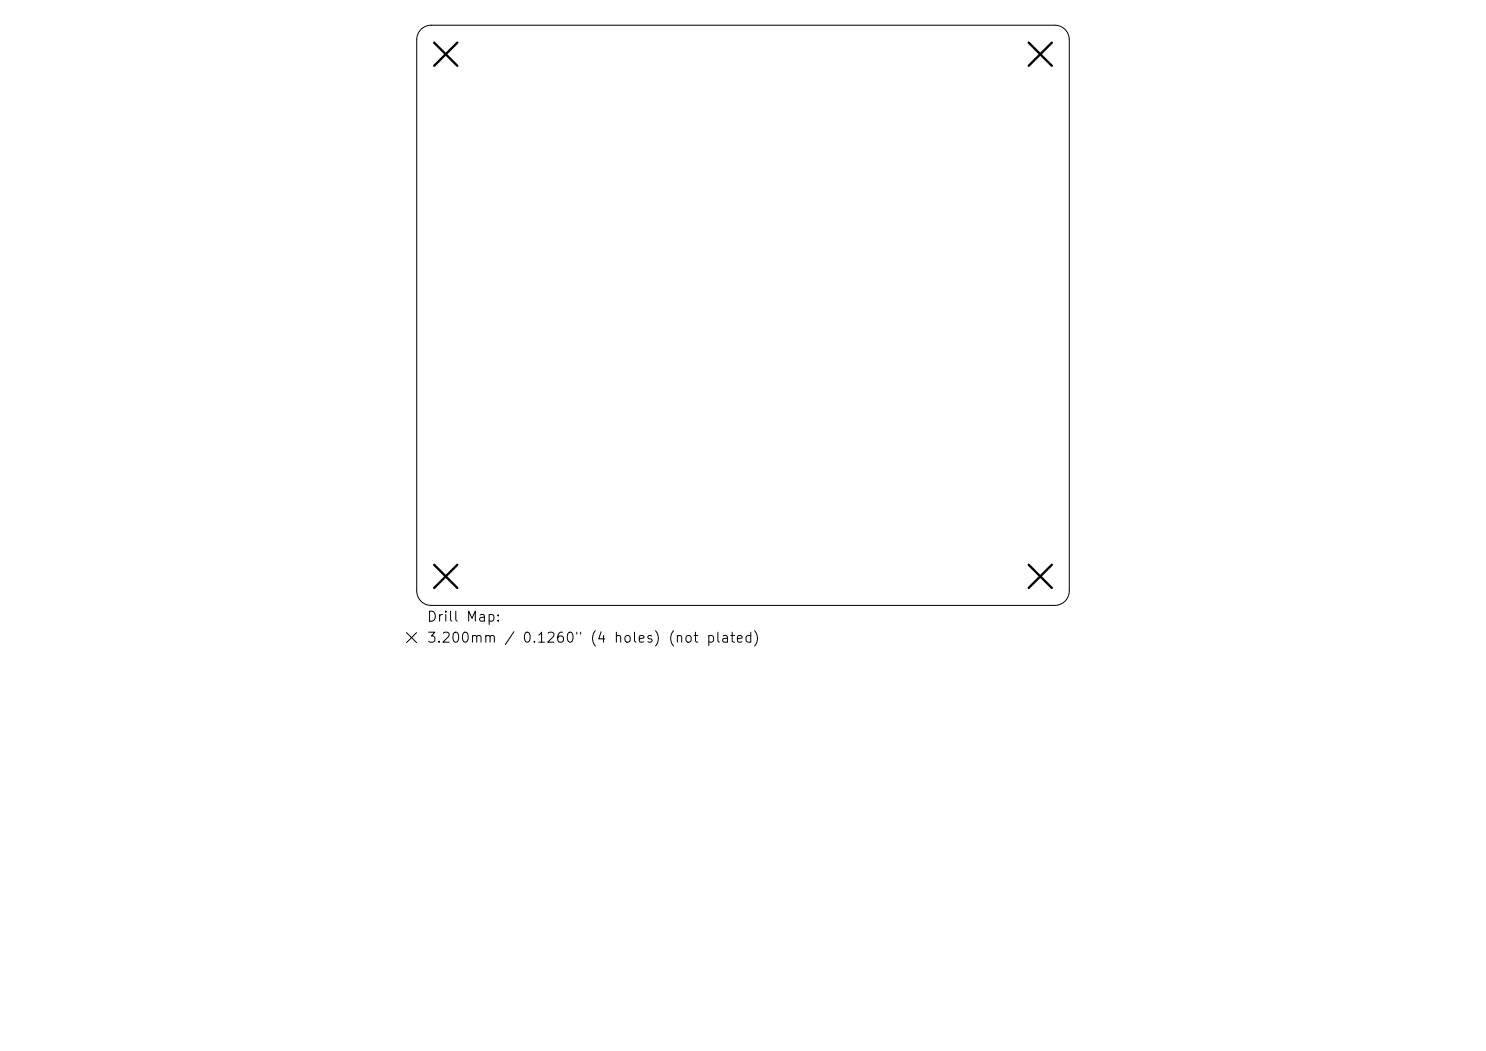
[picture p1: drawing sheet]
<svg xmlns="http://www.w3.org/2000/svg" width="297mm" height="210mm" viewBox="0 0 297 210" stroke-linecap="round" stroke-linejoin="round" font-family="sans-serif">
<defs><g id="words">
<g font-size="2">
<text x="85.2" y="124.7">Drill Map:</text>
<text x="85.2" y="128.9">3.200mm / 0.1260&quot; (4 holes) (not plated)</text>
</g>
</g></defs>
<path d="M84.1 5.9a2.9 2.9 0 0 1 2.1-.9h124.6a2.9 2.9 0 0 1 2.9 2.9v110.2a2.9 2.9 0 0 1-2.9 2.9h-124.6a2.9 2.9 0 0 1-2.9-2.9v-110.2a2.9 2.9 0 0 1 .8-2zM81.3 126.4l2 2M83.3 126.4l-2 2" fill="none" stroke="#000" stroke-width=".2"/>
<path d="M86.8 8.5l4.6 4.7M91.4 8.5l-4.6 4.7M205.6 8.5l4.6 4.7M210.2 8.5l-4.6 4.7M86.8 112.9l4.6 4.6M91.4 112.9l-4.6 4.6M205.6 112.9l4.6 4.6M210.2 112.9l-4.6 4.6" fill="none" stroke="#000" stroke-width=".46"/>
<use href="#words"/>
</svg>
